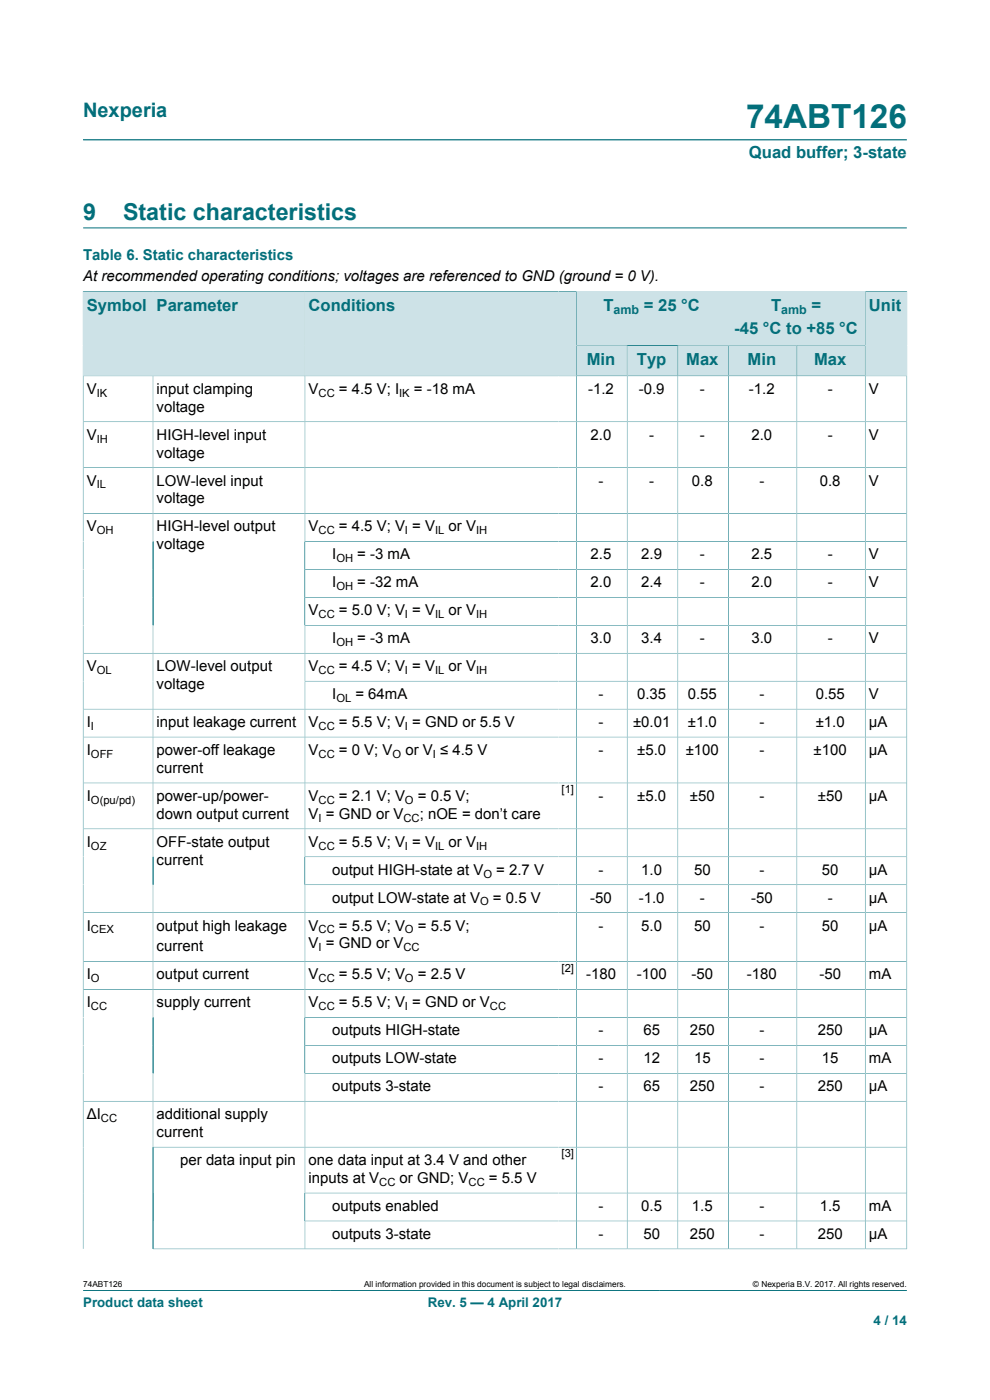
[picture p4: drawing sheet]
<svg xmlns="http://www.w3.org/2000/svg" width="210mm" height="297mm" viewBox="0 0 210 297" stroke-linecap="round" stroke-linejoin="round" font-family="sans-serif">
<defs><g id="words">
<text font-size="7.1" fill="#036f7b" x="158.3" y="27.2">74ABT126</text>
<g font-size="4.9" fill="#036f7b">
<text x="17.6" y="46.6">9</text>
<text x="26.1" y="46.6">Static characteristics</text>
</g>
<text font-size="4.2" fill="#036f7b" x="17.6" y="24.8">Nexperia</text>
<g font-size="3.5" fill="#036f7b">
<text x="158.9" y="33.5">Quad buffer; 3-state</text>
<text x="18.4" y="66">Symbol</text>
<text x="33.2" y="66">Parameter</text>
<text x="65.5" y="66">Conditions</text>
<text x="128" y="66">T</text>
<text x="136.6" y="66">= 25 °C</text>
<text x="163.5" y="66">T</text>
<text x="172.1" y="66">=</text>
<text x="184.3" y="66">Unit</text>
<text x="155.7" y="70.9">-45 °C to +85 °C</text>
<text x="124.5" y="77.4">Min</text>
<text x="135.1" y="77.4">Typ</text>
<text x="145.6" y="77.4">Max</text>
<text x="158.6" y="77.4">Min</text>
<text x="172.7" y="77.4">Max</text>
</g>
<text font-size="3.2" fill="#036f7b" x="17.6" y="55.2">Table 6. Static characteristics</text>
<g font-size="3.2">
<text x="17.6" y="59.7">At recommended operating conditions; voltages are referenced to GND (ground = 0 V).</text>
<text x="18.4" y="83.5">V</text>
<text x="33.2" y="83.5">input clamping</text>
<text x="65.5" y="83.5">V</text>
<text x="71.9" y="83.5">= 4.5 V; I</text>
<text x="87.8" y="83.5">= -18 mA</text>
<text x="124.8" y="83.5">-1.2</text>
<text x="135.5" y="83.5">-0.9</text>
<text x="148.5" y="83.5">-</text>
<text x="158.9" y="83.5">-1.2</text>
<text x="175.6" y="83.5">-</text>
<text x="184.3" y="83.5">V</text>
<text x="33.2" y="87.3">voltage</text>
<text x="18.4" y="93.3">V</text>
<text x="33.2" y="93.3">HIGH-level input</text>
<text x="125.3" y="93.3">2.0</text>
<text x="137.7" y="93.3">-</text>
<text x="148.5" y="93.3">-</text>
<text x="159.4" y="93.3">2.0</text>
<text x="175.6" y="93.3">-</text>
<text x="184.3" y="93.3">V</text>
<text x="33.2" y="97.1">voltage</text>
<text x="18.4" y="103">V</text>
<text x="33.2" y="103">LOW-level input</text>
<text x="33.2" y="106.8">voltage</text>
<text x="127" y="103">-</text>
<text x="137.7" y="103">-</text>
<text x="146.8" y="103">0.8</text>
<text x="161.1" y="103">-</text>
<text x="173.9" y="103">0.8</text>
<text x="184.3" y="103">V</text>
<text x="18.4" y="112.7">V</text>
<text x="33.2" y="112.7">HIGH-level output</text>
<text x="65.5" y="112.7">V</text>
<text x="71.9" y="112.7">= 4.5 V; V = V</text>
<text x="95.2" y="112.7">or V</text>
<text x="33.2" y="116.5">voltage</text>
<text x="70.5" y="118.7">I</text>
<text x="75.8" y="118.7">= -3 mA</text>
<text x="125.3" y="118.7">2.5</text>
<text x="136" y="118.7">2.9</text>
<text x="148.5" y="118.7">-</text>
<text x="159.4" y="118.7">2.5</text>
<text x="175.6" y="118.7">-</text>
<text x="184.3" y="118.7">V</text>
<text x="70.5" y="124.6">I</text>
<text x="75.8" y="124.6">= -32 mA</text>
<text x="125.3" y="124.6">2.0</text>
<text x="136" y="124.6">2.4</text>
<text x="148.5" y="124.6">-</text>
<text x="159.4" y="124.6">2.0</text>
<text x="175.6" y="124.6">-</text>
<text x="184.3" y="124.6">V</text>
<text x="65.5" y="130.5">V</text>
<text x="71.9" y="130.5">= 5.0 V; V = V</text>
<text x="95.2" y="130.5">or V</text>
<text x="70.5" y="136.4">I</text>
<text x="75.8" y="136.4">= -3 mA</text>
<text x="125.3" y="136.4">3.0</text>
<text x="136" y="136.4">3.4</text>
<text x="148.5" y="136.4">-</text>
<text x="159.4" y="136.4">3.0</text>
<text x="175.6" y="136.4">-</text>
<text x="184.3" y="136.4">V</text>
<text x="18.4" y="142.4">V</text>
<text x="33.2" y="142.4">LOW-level output</text>
<text x="65.5" y="142.4">V</text>
<text x="71.9" y="142.4">= 4.5 V; V = V</text>
<text x="95.2" y="142.4">or V</text>
<text x="33.2" y="146.2">voltage</text>
<text x="70.5" y="148.3">I</text>
<text x="75.4" y="148.3">= 64mA</text>
<text x="127" y="148.3">-</text>
<text x="135.1" y="148.3">0.35</text>
<text x="145.9" y="148.3">0.55</text>
<text x="161.1" y="148.3">-</text>
<text x="173" y="148.3">0.55</text>
<text x="184.3" y="148.3">V</text>
<text x="18.4" y="154.2">I</text>
<text x="33.2" y="154.2">input leakage current</text>
<text x="65.5" y="154.2">V</text>
<text x="71.9" y="154.2">= 5.5 V; V = GND or 5.5 V</text>
<text x="127" y="154.2">-</text>
<text x="134.3" y="154.2">±0.01</text>
<text x="145.9" y="154.2">±1.0</text>
<text x="161.1" y="154.2">-</text>
<text x="173" y="154.2">±1.0</text>
<text x="184.3" y="154.2">μA</text>
<text x="18.4" y="160.2">I</text>
<text x="33.2" y="160.2">power-off leakage</text>
<text x="65.5" y="160.2">V</text>
<text x="71.9" y="160.2">= 0 V; V</text>
<text x="86" y="160.2">or V ≤ 4.5 V</text>
<text x="127" y="160.2">-</text>
<text x="135.2" y="160.2">±5.0</text>
<text x="145.5" y="160.2">±100</text>
<text x="161.1" y="160.2">-</text>
<text x="172.6" y="160.2">±100</text>
<text x="184.3" y="160.2">μA</text>
<text x="33.2" y="164">current</text>
<text x="18.4" y="169.9">I</text>
<text x="33.2" y="169.9">power-up/power-</text>
<text x="33.2" y="173.7">down output current</text>
<text x="65.5" y="169.9">V</text>
<text x="65.5" y="173.7">V = GND or V</text>
<text x="71.9" y="169.9">= 2.1 V; V</text>
<text x="88.6" y="169.9">= 0.5 V;</text>
<text x="89" y="173.7">; nOE = don’t care</text>
<text x="127" y="169.9">-</text>
<text x="135.2" y="169.9">±5.0</text>
<text x="146.3" y="169.9">±50</text>
<text x="161.1" y="169.9">-</text>
<text x="173.5" y="169.9">±50</text>
<text x="184.3" y="169.9">μA</text>
<text x="18.4" y="179.6">I</text>
<text x="33.2" y="179.6">OFF-state output</text>
<text x="65.5" y="179.6">V</text>
<text x="71.9" y="179.6">= 5.5 V; V = V</text>
<text x="95.2" y="179.6">or V</text>
<text x="33.2" y="183.4">current</text>
<text x="70.5" y="185.6">output HIGH-state at V</text>
<text x="105.3" y="185.6">= 2.7 V</text>
<text x="127" y="185.6">-</text>
<text x="136" y="185.6">1.0</text>
<text x="147.2" y="185.6">50</text>
<text x="161.1" y="185.6">-</text>
<text x="174.3" y="185.6">50</text>
<text x="184.3" y="185.6">μA</text>
<text x="70.5" y="191.5">output LOW-state at V</text>
<text x="104.6" y="191.5">= 0.5 V</text>
<text x="125.2" y="191.5">-50</text>
<text x="135.5" y="191.5">-1.0</text>
<text x="148.5" y="191.5">-</text>
<text x="159.3" y="191.5">-50</text>
<text x="175.6" y="191.5">-</text>
<text x="184.3" y="191.5">μA</text>
<text x="18.4" y="197.4">I</text>
<text x="33.2" y="197.4">output high leakage</text>
<text x="65.5" y="197.4">V</text>
<text x="71.9" y="197.4">= 5.5 V; V</text>
<text x="88.6" y="197.4">= 5.5 V;</text>
<text x="127" y="197.4">-</text>
<text x="136" y="197.4">5.0</text>
<text x="147.2" y="197.4">50</text>
<text x="161.1" y="197.4">-</text>
<text x="174.3" y="197.4">50</text>
<text x="184.3" y="197.4">μA</text>
<text x="33.2" y="201.8">current</text>
<text x="65.5" y="201.2">V = GND or V</text>
<text x="18.4" y="207.8">I</text>
<text x="33.2" y="207.8">output current</text>
<text x="65.5" y="207.8">V</text>
<text x="71.9" y="207.8">= 5.5 V; V</text>
<text x="88.6" y="207.8">= 2.5 V</text>
<text x="124.3" y="207.8">-180</text>
<text x="135.1" y="207.8">-100</text>
<text x="146.7" y="207.8">-50</text>
<text x="158.4" y="207.8">-180</text>
<text x="173.8" y="207.8">-50</text>
<text x="184.3" y="207.8">mA</text>
<text x="18.4" y="213.7">I</text>
<text x="33.2" y="213.7">supply current</text>
<text x="65.5" y="213.7">V</text>
<text x="71.9" y="213.7">= 5.5 V; V = GND or V</text>
<text x="70.5" y="219.6">outputs HIGH-state</text>
<text x="127" y="219.6">-</text>
<text x="136.5" y="219.6">65</text>
<text x="146.3" y="219.6">250</text>
<text x="161.1" y="219.6">-</text>
<text x="173.5" y="219.6">250</text>
<text x="184.3" y="219.6">μA</text>
<text x="70.5" y="225.6">outputs LOW-state</text>
<text x="127" y="225.6">-</text>
<text x="136.5" y="225.6">12</text>
<text x="147.2" y="225.6">15</text>
<text x="161.1" y="225.6">-</text>
<text x="174.3" y="225.6">15</text>
<text x="184.3" y="225.6">mA</text>
<text x="70.5" y="231.5">outputs 3-state</text>
<text x="127" y="231.5">-</text>
<text x="136.5" y="231.5">65</text>
<text x="146.3" y="231.5">250</text>
<text x="161.1" y="231.5">-</text>
<text x="173.5" y="231.5">250</text>
<text x="184.3" y="231.5">μA</text>
<text x="18.4" y="237.4">ΔI</text>
<text x="33.2" y="237.4">additional supply</text>
<text x="33.2" y="241.2">current</text>
<text x="38.2" y="247.1">per data input pin</text>
<text x="65.5" y="247.1">one data input at 3.4 V and other</text>
<text x="65.5" y="251">inputs at V</text>
<text x="84.8" y="251">or GND; V</text>
<text x="103.7" y="251">= 5.5 V</text>
<text x="70.5" y="256.9">outputs enabled</text>
<text x="127" y="256.9">-</text>
<text x="136" y="256.9">0.5</text>
<text x="146.8" y="256.9">1.5</text>
<text x="161.1" y="256.9">-</text>
<text x="173.9" y="256.9">1.5</text>
<text x="184.3" y="256.9">mA</text>
<text x="70.5" y="262.8">outputs 3-state</text>
<text x="127" y="262.8">-</text>
<text x="136.5" y="262.8">50</text>
<text x="146.3" y="262.8">250</text>
<text x="161.1" y="262.8">-</text>
<text x="173.5" y="262.8">250</text>
<text x="184.3" y="262.8">μA</text>
</g>
<g font-size="2.8" fill="#036f7b">
<text x="17.6" y="277.3">Product data sheet</text>
<text x="90.7" y="277.3">Rev. 5 — 4 April 2017</text>
<text x="185.3" y="281">4 / 14</text>
</g>
<g font-size="2.6" fill="#036f7b">
<text x="130.2" y="66.7">amb</text>
<text x="165.7" y="66.7">amb</text>
</g>
<g font-size="2.4">
<text x="20.5" y="84.1">IK</text>
<text x="67.6" y="84.1">CC</text>
<text x="84.7" y="84.1">IK</text>
<text x="20.5" y="93.9">IH</text>
<text x="20.5" y="103.6">IL</text>
<text x="20.5" y="113.4">OH</text>
<text x="67.6" y="113.4">CC</text>
<text x="85.9" y="113.4">I</text>
<text x="92.3" y="113.4">IL</text>
<text x="101" y="113.4">IH</text>
<text x="71.3" y="119.3">OH</text>
<text x="71.3" y="125.2">OH</text>
<text x="67.6" y="131.1">CC</text>
<text x="85.9" y="131.1">I</text>
<text x="92.3" y="131.1">IL</text>
<text x="101" y="131.1">IH</text>
<text x="71.3" y="137.1">OH</text>
<text x="20.5" y="143">OL</text>
<text x="67.6" y="143">CC</text>
<text x="85.9" y="143">I</text>
<text x="92.3" y="143">IL</text>
<text x="101" y="143">IH</text>
<text x="71.3" y="148.9">OL</text>
<text x="19.3" y="154.8">I</text>
<text x="67.6" y="154.8">CC</text>
<text x="85.9" y="154.8">I</text>
<text x="19.3" y="160.8">OFF</text>
<text x="67.6" y="160.8">CC</text>
<text x="83.3" y="160.8">O</text>
<text x="91.8" y="160.8">I</text>
<text x="19.3" y="170.5">O(pu/pd)</text>
<text x="67.6" y="170.5">CC</text>
<text x="85.9" y="170.5">O</text>
<text x="119.1" y="168.2">[1]</text>
<text x="67.6" y="174.3">I</text>
<text x="85.6" y="174.3">CC</text>
<text x="19.3" y="180.2">OZ</text>
<text x="67.6" y="180.2">CC</text>
<text x="85.9" y="180.2">I</text>
<text x="92.3" y="180.2">IL</text>
<text x="101" y="180.2">IH</text>
<text x="102.5" y="186.2">O</text>
<text x="101.8" y="192.1">O</text>
<text x="19.3" y="198">CEX</text>
<text x="67.6" y="198">CC</text>
<text x="67.6" y="201.8">I</text>
<text x="85.6" y="201.8">CC</text>
<text x="85.9" y="198">O</text>
<text x="19.3" y="208.4">O</text>
<text x="67.6" y="208.4">CC</text>
<text x="85.9" y="208.4">O</text>
<text x="119.1" y="206.1">[2]</text>
<text x="19.3" y="214.3">CC</text>
<text x="67.6" y="214.3">CC</text>
<text x="85.9" y="214.3">I</text>
<text x="103.9" y="214.3">CC</text>
<text x="21.4" y="238">CC</text>
<text x="119.1" y="245.5">[3]</text>
<text x="80.5" y="251.6">CC</text>
<text x="99.4" y="251.6">CC</text>
</g>
<g font-size="1.8">
<text x="17.6" y="273.1">74ABT126</text>
<text x="77.2" y="273.1">All information provided in this document is subject to legal disclaimers.</text>
<text x="159.7" y="273.1">© Nexperia B.V. 2017. All rights reserved.</text>
</g>
</g></defs>
<path d="M17.6 29.7h174.8M17.6 48.3h174.8M122.3 61.8h32.2v11.5h-32.2zM17.6 273.8h174.8" fill="none" stroke="#036f7b" stroke-width=".21"/>
<path d="M122.4 61.9h32.1v11.3h-32.1z" fill="#cde2e7"/>
<path d="M154.5 61.8h29v11.5h-29z" fill="none" stroke="#036f7b" stroke-width=".21"/>
<path d="M154.6 61.9h28.9v11.3h-28.9z" fill="#cde2e7"/>
<path d="M17.6 61.7v18h14.9v-17.9h-14.9" fill="none" stroke="#036f7b" stroke-width=".21"/>
<path d="M17.7 61.9h14.7v17.8h-14.7z" fill="#cde2e7"/>
<path d="M32.5 61.8h32.2v17.9h-32.2z" fill="none" stroke="#036f7b" stroke-width=".21"/>
<path d="M32.5 61.9h32.1v17.8h-32.1z" fill="#cde2e7"/>
<path d="M64.7 61.8h57.6v17.9h-57.6z" fill="none" stroke="#036f7b" stroke-width=".21"/>
<g fill="#cde2e7">
<path d="M64.8 61.9h57.4v17.8h-57.4z"/>
<path d="M122.4 73.3h10.6v6.4h-10.6z"/>
</g>
<path d="M122.3 73.3h10.7v6.4h-10.7z" fill="none" stroke="#036f7b" stroke-width=".21"/>
<path d="M133.1 73.3h10.6v6.4h-10.6z" fill="#cde2e7"/>
<path d="M133 73.3h10.8v6.4h-10.8z" fill="none" stroke="#036f7b" stroke-width=".21"/>
<path d="M143.9 73.3h10.6v6.4h-10.6z" fill="#cde2e7"/>
<path d="M143.8 73.3h10.7v6.4h-10.7z" fill="none" stroke="#036f7b" stroke-width=".21"/>
<path d="M154.6 73.3h14.4v6.4h-14.4z" fill="#cde2e7"/>
<path d="M154.5 73.3h14.5v6.4h-14.5z" fill="none" stroke="#036f7b" stroke-width=".21"/>
<path d="M169.1 73.3h14.4v6.4h-14.4z" fill="#cde2e7"/>
<path d="M192.4 61.7v18h-23.4v-6.4h14.5M192.4 61.8h-8.9v17.9" fill="none" stroke="#036f7b" stroke-width=".21"/>
<path d="M183.6 61.9h8.7v17.8h-8.7z" fill="#cde2e7"/>
<g fill="none" stroke="#036f7b" stroke-width=".21">
<path d="M32.5 79.7v185.2h159.9M64.7 79.7v185.2M122.3 79.7v185.2M133 79.7v185.2M143.8 79.7v185.2M154.5 79.7v185.2M169 79.7v185.2M183.5 79.7v185.2M17.6 89.5h174.8M17.6 99.2h174.8M17.6 109h174.8M64.7 114.9h127.7"/>
<path d="M17.6 138.6h174.8M64.7 120.8h127.7M64.7 126.7h127.7M64.7 132.7h127.7M17.6 156.4h174.8M64.7 144.5h127.7M192.4 150.4h-174.8M17.6 166.1h174.8M17.6 175.8h174.8M17.6 193.6h174.8M64.7 181.8h127.7M64.7 187.7h127.7"/>
<path d="M17.6 204h174.8M17.6 209.9h174.8M64.7 215.8h127.7M64.7 221.8h127.7M64.7 227.7h127.7M192.4 233.6h-174.8M32.5 243.4h159.9M64.7 253.1h127.7M64.7 259h127.7M17.6 264.9v-185.2h174.8v185.3"/>
</g>
<use href="#words"/>
</svg>
